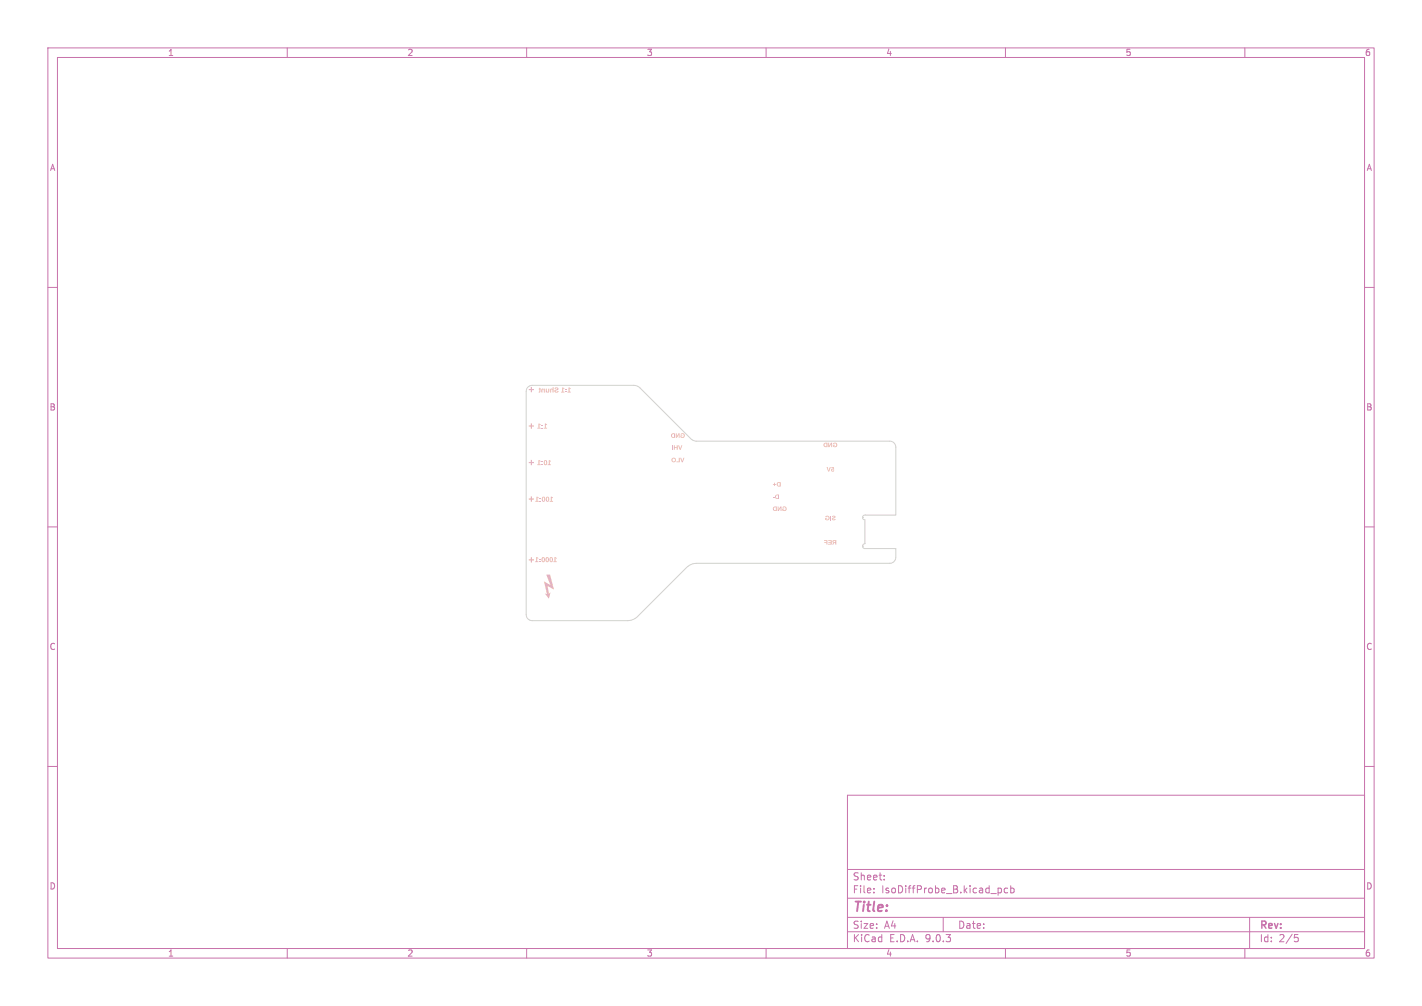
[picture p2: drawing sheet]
<svg xmlns="http://www.w3.org/2000/svg" width="297mm" height="210mm" viewBox="0 0 297 210" stroke-linecap="round" stroke-linejoin="round" font-family="sans-serif">
<defs><g id="words">
<text font-size="2.8" fill="#c872ab" x="178" y="190.9">Title:</text>
<g font-size="2.1" fill="#c872ab">
<text x="178" y="184">Sheet:</text>
<text x="178" y="186.7">File:</text>
<text x="184.1" y="186.7">IsoDiffProbe_B.kicad_pcb</text>
<text x="178" y="196.9">KiCad</text>
<text x="178" y="194.1">Size:</text>
<text x="184.7" y="194.1">A4</text>
<text x="185.7" y="196.9">E.D.A.</text>
<text x="193.3" y="196.9">9.0.3</text>
<text x="200" y="194.1">Date:</text>
<text x="263" y="194.3">Rev:</text>
<text x="263" y="196.9">Id:</text>
<text x="267.1" y="196.9">2/5</text>
</g>
<g font-size="1.8" fill="#c872ab">
<text x="35" y="11.9">1</text>
<text x="85" y="11.9">2</text>
<text x="135" y="11.9">3</text>
<text x="185" y="11.9">4</text>
<text x="235" y="11.9">5</text>
<text x="285" y="11.9">6</text>
<text x="10.3" y="35.9">A</text>
<text x="285.4" y="35.9">A</text>
<text x="10.3" y="85.9">B</text>
<text x="285.3" y="85.9">B</text>
<text x="10.3" y="135.9">C</text>
<text x="285.3" y="135.9">C</text>
<text x="10.3" y="185.9">D</text>
<text x="285.3" y="185.9">D</text>
<text x="35" y="199.9">1</text>
<text x="85" y="199.9">2</text>
<text x="135" y="199.9">3</text>
<text x="185" y="199.9">4</text>
<text x="235" y="199.9">5</text>
<text x="285" y="199.9">6</text>
</g>
</g></defs>
<g fill="none" stroke="#c872ab" stroke-width=".21">
<path d="M10 10h277v190h-277zM12 12h273v186h-273zM60 10v2M110 10v2M160 10v2M210 10v2M260 10v2M10 60h2M285 60h2M10 110h2M285 110h2M10 160h2"/>
<path d="M177 166h108v32h-108zM285 160h2M60 198v2M110 198v2M160 198v2M177 194.5h108M177 191.5h108M177 187.5h108M177 181.5h108M182.5 186.3v.1M182.5 185.5v.1M184.7 183.6v.1"/>
<path d="M184.7 182.8v.1M197 191.5v3M208.6 185.4h.3l.3 .3-.1 .6-.5 .1M210 198v2M210.5 185.5l-.5-.1-.3 .3 .2 .6h.6M211.1 185.5l.4-.1 .3 .3-.1 .6h-.6M211.1 184.9v1.5M260 198v2M261 191.5v6.5M270.4 195.1h.7M270.5 195.7h.4l.3 .3-.1 .5-.6 .1"/>
</g>
<g fill="#e8b2a7">
<path d="M114.1 120h.8l.8 3.1-1.3-.8 .2 1.7 .4-.3-.4 1.3-.8-1.1 .5 .1-.7-2.6 1.4 .8z"/>
<path d="M118.8 80.9l.4 .2v.1l-.2-.1v.7h.2v.1h-.7v-.1h.3z"/>
<path d="M118.1 81.2h.2v.2h-.2z"/>
<path d="M118.1 81.7h.2v.2h-.2z"/>
<path d="M117.4 80.9l.5 .2v.1l-.3-.1v.7h.3v.1h-.7v-.1h.2z"/>
<path d="M115.9 81a.38 .38 0 0 1 .5-.1 .38 .38 0 0 1 .1 .5l-.4 .1a.21 .21 0 0 0 .1 .4 .21 .21 0 0 0 .3-.3l.2 .1a.42 .42 0 0 1-.6 .3 .42 .42 0 0 1-.2-.6l.5-.2-.2-.2-.4 .1z"/>
<path d="M115 81.2l.2-.1 .2 .2v-.5h.2v1.1h-.2v-.5l-.1-.1-.2 .6h-.2z"/>
<path d="M114 81.1h.2v.5l.2 .2 .1-.7h.2l-.1 .8-.4-.1v.1h-.2z"/>
<path d="M113.1 81.2l.3-.1 .2 .2v-.2h.2v.8h-.2v-.5l-.2-.1-.1 .6h-.2z"/>
<path d="M112.7 81l.3 .1-.2 .8h-.1h-.2l.2-.2v-.4l-.2-.2h.2z"/>
<path d="M115 103.7l.5 .2v.1l-.2-.1v.7h.2v.1h-.7v-.1h.2z"/>
<path d="M114.1 103.8l.1-.1a.49 .49 0 0 1 .5 .5 .49 .49 0 0 1-.5 .5l-.2-.5h.2l.2 .4 .1-.5-.2-.3-.1 .4h-.2z"/>
<path d="M113.3 103.8v-.1a.49 .49 0 0 1 .6 .5 .49 .49 0 0 1-.6 .5l-.1-.5h.2l.2 .4 .1-.5-.2-.3-.1 .4h-.2z"/>
<path d="M112.7 104h.3v.2h-.3z"/>
<path d="M112.7 104.5h.3v.2h-.3z"/>
<path d="M112 103.7l.5 .2v.1l-.2-.1v.7h.2v.1h-.7v-.1h.2z"/>
<path d="M110.9 80.8h.2v.4h.4v.2h-.4v.5h-.2v-.5h-.5v-.2h.5z"/>
<path d="M162.4 100.8l.6-.2v1l-.7-.2-.1-.3h.2l.2 .3h.3v-.6l-.7 .3z"/>
<path d="M161.7 100.8h.2v.2h.2v.2h-.2v.3h-.2v-.3h-.3v-.2h.3z"/>
<path d="M174.1 92.5a.5 .5 0 0 1 .7 .1 .5 .5 0 0 1-.1 .7 .5 .5 0 0 1-.7-.1v-.3h.4v.1h-.3a.28 .28 0 0 0 .5 .1 .28 .28 0 0 0 0-.4 .28 .28 0 0 0-.4 0l-.2-.1z"/>
<path d="M173 92.4h.2v.7l.4-.7h.2v.9h-.2v-.7l-.4 .7h-.2z"/>
<path d="M172.1 92.5l.7-.1v.9l-.7-.1-.1-.3h.2l.2 .3h.2v-.6l-.6 .3z"/>
<path d="M163.5 105.9a.5 .5 0 0 1 .7 0 .5 .5 0 0 1-.1 .7 .5 .5 0 0 1-.7-.1v-.3h.4v.1h-.2a.28 .28 0 0 0 .4 .1 .28 .28 0 0 0 0-.4 .28 .28 0 0 0-.4 0h-.2z"/>
<path d="M162.4 105.7h.2v.8l.4-.8h.2v1h-.2l.1-.7-.4 .7h-.3z"/>
<path d="M161.6 105.9l.6-.2v1l-.7-.2-.1-.3h.2l.2 .3h.3v-.6l-.7 .3z"/>
<path d="M142.1 95.6h.2l.2 .7 .2-.7h.2l-.3 .9h-.2z"/>
<path d="M141.8 95.6h.2v.9h-.7v-.2h.5z"/>
<path d="M140.4 95.7a.48 .48 0 0 1 .7 0 .48 .48 0 0 1-.2 .8 .48 .48 0 0 1-.7-.5h.2a.28 .28 0 0 0 .5 .2 .28 .28 0 0 0 0-.4 .28 .28 0 0 0-.5 .2h-.2z"/>
<path d="M142.2 90.6a.5 .5 0 0 1 .7 0 .5 .5 0 0 1-.1 .8 .5 .5 0 0 1-.7-.2v-.3h.4v.1h-.2a.28 .28 0 0 0 .4 .1 .28 .28 0 0 0 0-.4 .28 .28 0 0 0-.4 0h-.2z"/>
<path d="M141.2 90.5h.1v.7l.4-.7h.2v.9h-.1v-.7l-.4 .7h-.2z"/>
<path d="M140.3 90.6l.7-.1v.9l-.7-.1-.2-.4h.2l.2 .3h.3v-.6l-.7 .3z"/>
<path d="M174 112.8h.7v.9h-.2v-.4h-.3l-.2 .4h-.2l.3-.4-.2-.3 .6 .2v-.3l-.6 .1z"/>
<path d="M173 112.8h.7v.9h-.8v-.2h.6v-.2h-.5v-.2h.5v-.2h-.5z"/>
<path d="M172.1 112.8h.7v.9h-.2v-.4h-.5v-.1h.5v-.3h-.5z"/>
<path d="M162 103.4l.7-.2v1l-.7-.2-.1-.3h.2l.1 .3h.3v-.6l-.6 .3z"/>
<path d="M161.4 103.7h.4v.2h-.4z"/>
<path d="M110.9 116.3h.2v.5h.4v.2h-.4v.4h-.2v-.4h-.5v-.2h.5z"/>
<path d="M114.6 96.1l.5 .1v.2l-.3-.2v.7h.3v.2h-.7v-.2h.2z"/>
<path d="M113.7 96.1a.49 .49 0 0 1 .6 .5 .49 .49 0 0 1-.6 .5l-.1-.5h.2l.2 .3 .1-.5-.2-.2-.1 .4h-.2z"/>
<path d="M113.2 96.3h.2v.2h-.2z"/>
<path d="M113.2 96.9h.2v.2h-.2z"/>
<path d="M112.5 96.1l.4 .1v.2l-.2-.2v.7h.2v.2h-.7v-.2h.3z"/>
<path d="M110.9 96h.2v.4h.4v.3h-.4v.4h-.2v-.4h-.5v-.3h.5z"/>
<path d="M110.9 88.4h.2v.4h.4v.3h-.4v.4h-.2v-.4h-.5v-.3h.5z"/>
<path d="M141.6 93h.2l.3 .7 .2-.7h.2l-.3 .9h-.2z"/>
<path d="M140.7 93h.2v.3h.4v-.3h.2v.9h-.2v-.4h-.4v.4h-.2z"/>
<path d="M140.4 93h.2v.9h-.2z"/>
<path d="M173.8 107.7a.33 .33 0 0 1 .5-.1 .33 .33 0 0 1 .1 .5l-.4 .1a.19 .19 0 0 0 .1 .3 .19 .19 0 0 0 .3-.2l.1 .1a.37 .37 0 0 1-.5 .3 .37 .37 0 0 1-.1-.6l.4-.2h-.5z"/>
<path d="M173.4 107.7h.2v.9h-.2z"/>
<path d="M172.4 107.8a.5 .5 0 0 1 .8 .1 .5 .5 0 0 1-.1 .7 .5 .5 0 0 1-.7-.1v-.4h.4v.2h-.3a.28 .28 0 0 0 .5 .1 .28 .28 0 0 0 0-.5 .28 .28 0 0 0-.4 .1l-.2-.1z"/>
<path d="M110.9 103.6h.2v.5h.4v.2h-.4v.4h-.2v-.4h-.5v-.2h.5z"/>
<path d="M173.6 97.5h.6v.5h-.2a.16 .16 0 0 0-.2 0 .16 .16 0 0 0 0 .3 .16 .16 0 0 0 .2-.1h.2a.32 .32 0 0 1-.3 .3 .32 .32 0 0 1-.3-.4 .32 .32 0 0 1 .4-.2v-.3h-.4z"/>
<path d="M172.6 97.5h.2l.3 .8 .2-.8h.2l-.3 .9h-.2z"/>
<path d="M115.8 116.3l.5 .2v.2l-.3-.2v.7h.3v.1h-.7v-.1h.2z"/>
<path d="M114.9 116.4a.49 .49 0 0 1 .6 .4 .49 .49 0 0 1-.6 .5l-.1-.5h.2l.2 .4 .1-.5-.2-.2-.1 .3h-.2z"/>
<path d="M114.1 116.4a.49 .49 0 0 1 .5 .4 .49 .49 0 0 1-.5 .5l-.2-.5h.2l.2 .4 .1-.5-.1-.2-.2 .3h-.2z"/>
<path d="M113.2 116.4h.1a.49 .49 0 0 1 .5 .4 .49 .49 0 0 1-.5 .5l-.2-.5h.2l.2 .4 .1-.5-.2-.2-.1 .3h-.2z"/>
<path d="M112.7 116.6h.2v.2h-.2z"/>
<path d="M112.7 117.1h.2v.2h-.2z"/>
<path d="M112 116.3l.4 .2v.2l-.2-.2v.7h.2v.1h-.6v-.1h.2z"/>
<path d="M113.8 88.4l.5 .2v.2l-.3-.2v.7h.3v.2h-.7v-.2h.2z"/>
<path d="M113.2 88.7h.2v.2h-.2z"/>
<path d="M113.2 89.3h.2v.2h-.2z"/>
<path d="M112.5 88.4l.4 .2v.2l-.2-.2v.7h.2v.2h-.7v-.2h.3z"/>
</g>
<path d="M144.2 91.6l.7 .4 .6 .1h40.3a1.27 1.27 0 0 1 1.3 1.3v14.1h-6.5l-.3 .2-.1 .3M144.2 91.6l-10.5-10.6-.7-.4-.6-.2h-21.2a1.27 1.27 0 0 0-1.3 1.3v46.6a1.27 1.27 0 0 0 1.3 1.3h19.8a3.1 3.1 0 0 0 2.2-.9M144.2 91.6h.1M145.5 117.6a3.1 3.1 0 0 0-2.1 .9l-10.2 10.2M145.5 117.6h.1M180.2 108l.1 .4 .4 .1v5l-.4 .2-.1 .3M180.2 114l.1 .4 .3 .1h6.5v1.8a1.27 1.27 0 0 1-1.3 1.3h-40.3M180.2 114h.1M180.2 108h.1M133.2 128.7h.1" fill="none" stroke="#d0d2cd" stroke-width=".21"/>
<use href="#words"/>
</svg>
